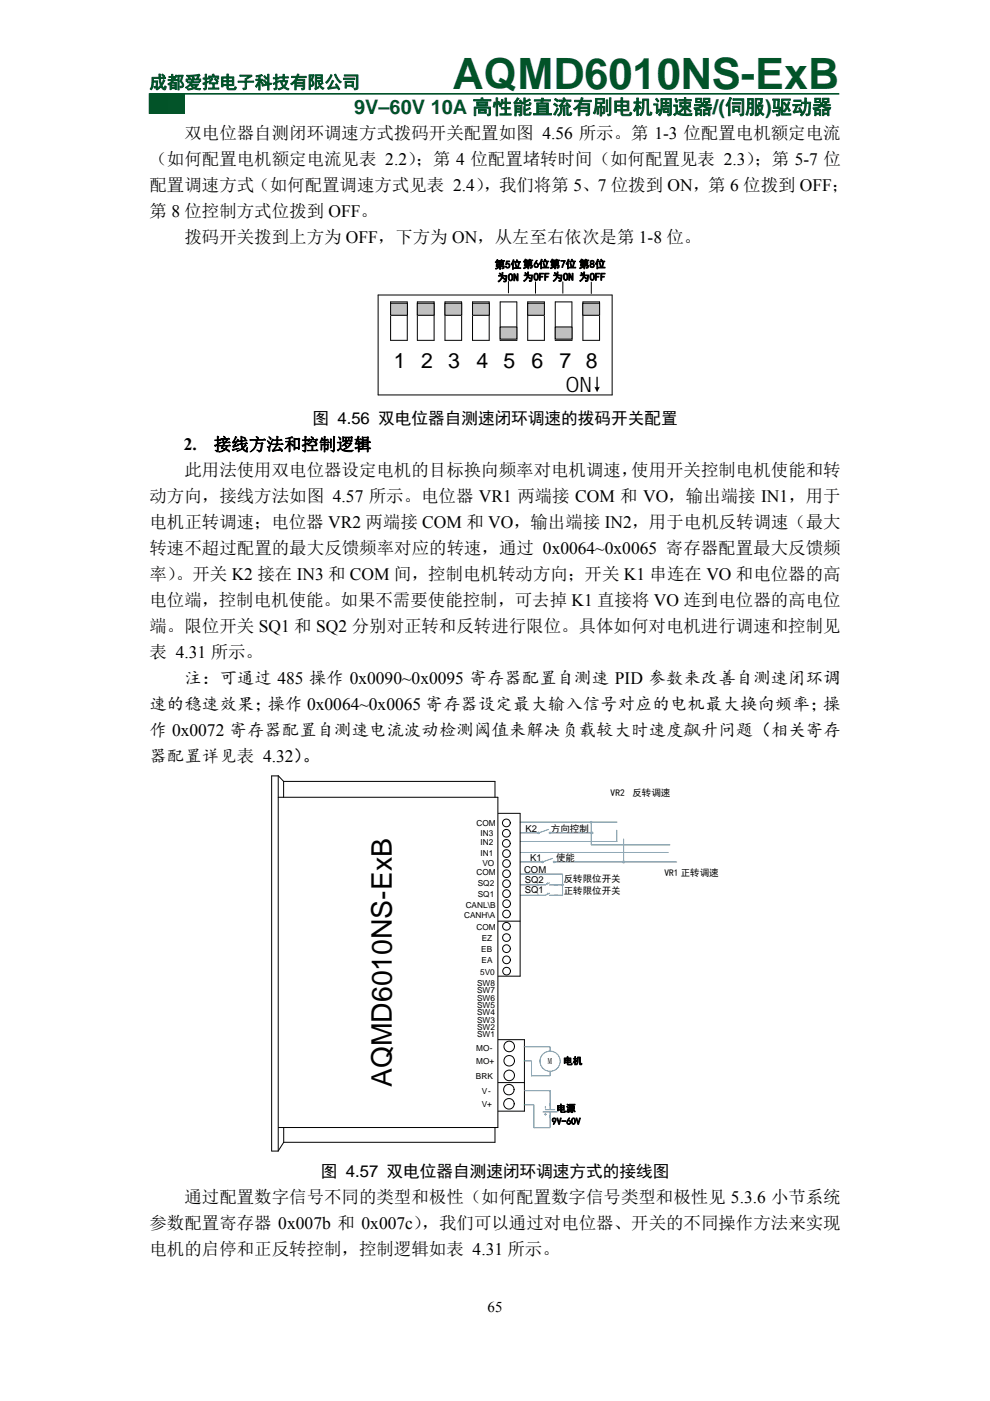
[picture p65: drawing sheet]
<svg xmlns="http://www.w3.org/2000/svg" width="210mm" height="297mm" viewBox="0 0 210 297" stroke-linecap="round" stroke-linejoin="round" font-family="sans-serif">
<defs><g id="words">
<text font-size="9.2" fill="#025328" x="96" y="18.9">AQMD6010NS-ExB</text>
<text font-size="6" x="83.1" y="230.5" transform="rotate(-90 83.1 230.5)">AQMD6010NS-ExB</text>
<g font-size="4.5">
<text x="83.5" y="77.9">1</text>
<text x="89.4" y="77.9">2</text>
<text x="95.1" y="78">3</text>
<text x="101.1" y="77.9">4</text>
<text x="106.8" y="77.9">5</text>
<text x="112.8" y="77.9">6</text>
<text x="118.6" y="77.9">7 8</text>
<text x="120" y="83.1">ON</text>
</g>
<text font-size="4.2" fill="#025328" x="75.1" y="24.2">9V–60V 10A 高性能直流有刷电机调速器/(伺服)驱动器</text>
<text font-size="3.7" fill="#025328" x="31.7" y="18.7">成都爱控电子科技有限公司</text>
<g font-size="3.7">
<text x="39.1" y="29.5">双电位器自测闭环调速方式拨码开关配置如图 4.56 所示。第 1-3 位配置电机额定电流</text>
<text x="31.7" y="35">（如何配置电机额定电流见表 2.2）</text>
<text x="88.2" y="35">；第 4 位配置堵转时间（如何配置见表 2.3）</text>
<text x="160" y="35">；第 5-7 位</text>
<text x="31.7" y="40.5">配置调速方式（如何配置调速方式见表 2.4）</text>
<text x="102.6" y="40.5">，我们将第 5、7 位拨到 ON，第 6 位拨到 OFF；</text>
<text x="31.7" y="46">第 8 位控制方式位拨到 OFF。</text>
<text x="39.1" y="51.5">拨码开关拨到上方为 OFF，下方为 ON，从左至右依次是第 1-8 位。</text>
<text x="39" y="95.5">2.</text>
<text x="45.3" y="95.5">接线方法和控制逻辑</text>
<text x="39.1" y="101">此用法使用双电位器设定电机的目标换向频率对电机调速，使用开关控制电机使能和转</text>
<text x="31.7" y="106.5">动方向，接线方法如图 4.57 所示。电位器 VR1 两端接 COM 和 VO，输出端接 IN1，用于</text>
<text x="31.7" y="112">电机正转调速；电位器 VR2 两端接 COM 和 VO，输出端接 IN2，用于电机反转调速（最大</text>
<text x="31.7" y="117.5">转速不超过配置的最大反馈频率对应的转速，通过 0x0064~0x0065 寄存器配置最大反馈频</text>
<text x="31.7" y="123">率）</text>
<text x="37.3" y="123">。开关 K2 接在 IN3 和 COM 间，控制电机转动方向；开关 K1 串连在 VO 和电位器的高</text>
<text x="31.7" y="128.5">电位端，控制电机使能。如果不需要使能控制，可去掉 K1 直接将 VO 连到电位器的高电位</text>
<text x="31.7" y="134">端。限位开关 SQ1 和 SQ2 分别对正转和反转进行限位。具体如何对电机进行调速和控制见</text>
<text x="31.7" y="139.5">表 4.31 所示。</text>
<text x="39.1" y="145">注：可通过 485 操作 0x0090~0x0095 寄存器配置自测速 PID 参数来改善自测速闭环调</text>
<text x="31.7" y="150.5">速的稳速效果；操作 0x0064~0x0065 寄存器设定最大输入信号对应的电机最大换向频率；操</text>
<text x="31.7" y="161.5">器配置详见表 4.32）</text>
<text x="31.7" y="156">作 0x0072 寄存器配置自测速电流波动检测阈值来解决负载较大时速度飙升问题（相关寄存</text>
<text x="64.1" y="161.5">。</text>
<text x="39.1" y="255.1">通过配置数字信号不同的类型和极性（如何配置数字信号类型和极性见 5.3.6 小节系统</text>
<text x="31.7" y="260.6">参数配置寄存器 0x007b 和 0x007c）</text>
<text x="89.5" y="260.6">，我们可以通过对电位器、开关的不同操作方法来实现</text>
<text x="31.7" y="266.1">电机的启停和正反转控制，控制逻辑如表 4.31 所示。</text>
</g>
<g font-size="3.5">
<text x="66.3" y="90">图 4.56 双电位器自测速闭环调速的拨码开关配置</text>
<text x="68.1" y="249.6">图 4.57 双电位器自测速闭环调速方式的接线图</text>
</g>
<text font-size="3.2" x="103.4" y="278.1">65</text>
<g font-size="2.3">
<text x="104.9" y="56.9">第5位第6位第7位 第8位</text>
<text x="105.5" y="59.6">为ON 为OFF 为ON 为OFF</text>
</g>
<g font-size="2">
<text x="129.5" y="168.7">VR2</text>
<text x="134.1" y="168.7">反转调速</text>
<text x="111.5" y="176.4">K2</text>
<text x="116.9" y="176.3">方向控制</text>
<text x="111.2" y="185.2">COM</text>
<text x="112.5" y="182.6">K1</text>
<text x="117.9" y="182.5">使能</text>
<text x="140.9" y="185.6">VR1 正转调速</text>
<text x="111.3" y="187.2">SQ2</text>
<text x="111.3" y="189.4">SQ1</text>
<text x="119.6" y="187">反转限位开关</text>
<text x="119.6" y="189.4">正转限位开关</text>
<text x="119.5" y="225.6">电机</text>
<text x="117.1" y="238.4">9V-60V</text>
<text x="118" y="235.7">电源</text>
</g>
<g font-size="1.8">
<text x="101" y="175.1">COM</text>
<text x="101.9" y="179.3">IN2</text>
<text x="101.9" y="177.2">IN3</text>
<text x="101" y="185.5">COM</text>
<text x="101.9" y="181.4">IN1</text>
<text x="102.3" y="183.5">VO</text>
<text x="101.3" y="190.2">SQ1</text>
<text x="101.3" y="187.8">SQ2</text>
<text x="98.4" y="194.6">CANH\A</text>
<text x="98.8" y="192.6">CANL\B</text>
<text x="101" y="197.1">COM</text>
<text x="102.1" y="201.8">EB</text>
<text x="102.2" y="199.6">EZ</text>
<text x="101.2" y="209.1">SW8</text>
<text x="101.8" y="206.6">5V0</text>
<text x="102.2" y="204.1">EA</text>
<text x="101.2" y="210.6">SW7</text>
<text x="101.2" y="212.3">SW6</text>
<text x="101.2" y="213.8">SW5</text>
<text x="101.2" y="215.3">SW4</text>
<text x="101.2" y="216.9">SW3</text>
<text x="101.2" y="218.4">SW2</text>
<text x="101.2" y="219.9">SW1</text>
<text x="101" y="225.7">MO+</text>
<text x="101" y="222.8">MO-</text>
<text x="116.2" y="225.6">M</text>
<text x="100.9" y="228.7">BRK</text>
<text x="102.2" y="231.9">V-</text>
<text x="102.2" y="234.7">V+</text>
</g>
</g></defs>
<path d="M35.4 19.9h3.7v4.1h-3.7z" fill="#008000"/>
<path d="M35.4 19.9h3.7v4.1h-3.7z" fill="none" stroke="#008000" stroke-width=".26"/>
<path d="M31.7 19.9h3.7v4.1h-3.7z" fill="#025328"/>
<path d="M31.7 19.9h3.7v4.1h-3.7z" fill="none" stroke="#025328" stroke-width=".26"/>
<path d="M31.7 19.9h146.3" fill="none" stroke="#025328" stroke-width=".35"/>
<path d="M86.4 64h-3.6v8.2h3.6v-8.2M129.8 62.5h-49.6v21.2h49.6v-21.2" fill="none" stroke="#000" stroke-width=".21"/>
<path d="M82.8 64.3h3.6v2.5h-3.6z" fill="#c0c0c0"/>
<path d="M82.8 64.3h3.6v2.5h-3.6zM97.9 64h-3.5v8.2h3.5v-8.2" fill="none" stroke="#000" stroke-width=".21"/>
<path d="M94.4 64.3h3.5v2.5h-3.5z" fill="#c0c0c0"/>
<path d="M88.5 64h3.6v8.2h-3.6zM94.4 64.3h3.5v2.5h-3.5z" fill="none" stroke="#000" stroke-width=".21"/>
<path d="M88.5 64.3h3.6v2.5h-3.6z" fill="#c0c0c0"/>
<path d="M88.5 64.3h3.6v2.5h-3.6zM103.8 64h-3.6v8.2h3.6v-8.2" fill="none" stroke="#000" stroke-width=".21"/>
<path d="M100.2 64.3h3.6v2.5h-3.6z" fill="#c0c0c0"/>
<path d="M100.2 64.3h3.6v2.5h-3.6zM109.6 64h-3.5v8.2h3.5v-8.2" fill="none" stroke="#000" stroke-width=".21"/>
<path d="M106.1 69.3h3.5v2.6h-3.5z" fill="#c0c0c0"/>
<path d="M106.1 69.3h3.5v2.6h-3.5zM115.5 64h-3.6v8.2h3.6v-8.2" fill="none" stroke="#000" stroke-width=".21"/>
<path d="M111.9 64.3h3.6v2.5h-3.6z" fill="#c0c0c0"/>
<path d="M111.9 64.3h3.6v2.5h-3.6zM121.3 64h-3.5v8.2h3.5v-8.2" fill="none" stroke="#000" stroke-width=".21"/>
<path d="M117.8 69.3h3.5v2.6h-3.5z" fill="#c0c0c0"/>
<path d="M117.8 69.3h3.5v2.6h-3.5zM123.6 64h3.6v8.2h-3.6v-8.2" fill="none" stroke="#000" stroke-width=".21"/>
<path d="M123.6 64.3h3.6v2.5h-3.6z" fill="#c0c0c0"/>
<path d="M107.8 59.7v2.4M113.6 59.8v2.4M119.4 59.8v2.4M125.4 59.8v2.4M123.6 64.3h3.6v2.5h-3.6z" fill="none" stroke="#000" stroke-width=".21"/>
<path d="M126.6 80v2.3" fill="none" stroke="#000" stroke-width=".27"/>
<path d="M126.1 82l.5 .1 .6-.1-.6 1.1z" fill-rule="evenodd" fill="#000"/>
<g fill="#fff">
<path d="M141.5 174.9h9.2v8.9h-9.2z"/>
<path d="M130.3 170.2h8.9v8.7h-8.9z"/>
</g>
<path d="M110.3 174.3h20.6M110.4 176.6h3.7M110.4 178.4h20.4M110.4 182.8h4.7" fill="none" stroke="#3365ff" stroke-width=".21"/>
<path d="M117.4 182.8a.15 .15 0 0 0 .3 0 .15 .15 0 0 0-.3 0zM114.9 182.7l.1 .2h.2l-.1-.3z" fill-rule="evenodd" fill="#fff"/>
<g fill="none" stroke="#3365ff" stroke-width=".21">
<path d="M132.3 177.9v4.9M114.9 182.7l.2-.1 .1 .3h-.2zM117.2 182l-2 .7"/>
<circle cx="117.5" cy="182.8" r=".15"/>
</g>
<path d="M132.1 182.5l.4 .1-.1 .4-.4-.1z" fill-rule="evenodd" fill="#3365ff"/>
<path d="M130.8 176v2.4M117.7 182.8h25.8" fill="none" stroke="#3365ff" stroke-width=".21"/>
<path d="M116.5 176.5l.1 .2h.2l-.1-.2zM114.1 176.5l.1 .2h.2l-.1-.2z" fill-rule="evenodd" fill="#fff"/>
<path d="M114.1 176.5h.2v.2h-.2zM116.4 175.9l-2 .7M116.5 176.5h.2l.1 .2h-.2zM125.4 176.6v2.5h16.7" fill="none" stroke="#3365ff" stroke-width=".21"/>
<circle cx="125.4" cy="176.6" r=".26" fill="#3365ff"/>
<path d="M125.4 174.3h.1M119.3 187.6h.1" fill="none" stroke="#3365ff" stroke-width=".52"/>
<g fill="none" stroke="#3365ff" stroke-width=".21">
<path d="M125.4 174.3v2.3h-8.6M110.4 180.7h31.3M110.4 185.3h8.9v2.3M116.2 187.3v-.1l-.3 .3M116.3 189.5l-.1-.1-.2 .3M116.5 187.6h2.8M116.5 187.2l-.8 .4h-5.3M116.6 189.8h1.7M116.6 189.4l-.9 .4h-5.3M119.3 187.6v2.2h-1.7M111.1 224.9h1.6v3.2h4v-1M111.1 221.9h5.6v.9"/>
<path d="M111.2 234.3h2l.1 4.8h3.4v-2.6M111.2 231.2h5.5v4.1M115.2 235.8h3M115.5 236.3h.4M115.7 235.3h2M115.7 234.6v.4M115.7 236.1v.4M116.7 235.8v1.2"/>
<circle cx="116.7" cy="225" r="2.14"/>
</g>
<g fill="none" stroke="#000" stroke-width=".21">
<path d="M58.9 164.5h-1.2l-.1 79.5M59 169h46.6v70.1h-46.5M60.2 165.7h44.8v3.3M60.2 165.7l-1.2-1.2v79.5M60.2 165.7v3.3M105.7 172.4h4.6M110.3 172.5v34.5h-4.6M105.7 195.3h4.6M60.2 239.1v3.1l-1.2 1.9h-1.4M105 239.1v3.1h-44.8M105.7 220.4h5.5v15.2h-5.5M105.7 229.5h5.5"/>
<circle cx="107.4" cy="174.5" r=".82"/>
<circle cx="107.4" cy="178.8" r=".82"/>
<circle cx="107.4" cy="176.7" r=".82"/>
<circle cx="107.4" cy="181" r=".82"/>
<circle cx="107.4" cy="198.8" r=".82"/>
<circle cx="107.4" cy="189.5" r=".82"/>
<circle cx="107.4" cy="183.1" r=".82"/>
<circle cx="107.4" cy="193.8" r=".82"/>
<circle cx="107.4" cy="196.4" r=".82"/>
<circle cx="107.4" cy="187.4" r=".81"/>
<circle cx="107.4" cy="185.2" r=".81"/>
<circle cx="107.4" cy="191.6" r=".82"/>
<circle cx="107.4" cy="201.1" r=".82"/>
<circle cx="107.4" cy="203.5" r=".82"/>
<circle cx="107.5" cy="205.9" r=".82"/>
<circle cx="107.9" cy="231" r="1.11"/>
<circle cx="108" cy="234" r="1.12"/>
<circle cx="108" cy="228" r="1.13"/>
<circle cx="108" cy="221.9" r="1.13"/>
<circle cx="108" cy="224.9" r="1.11"/>
</g>
<use href="#words"/>
</svg>
